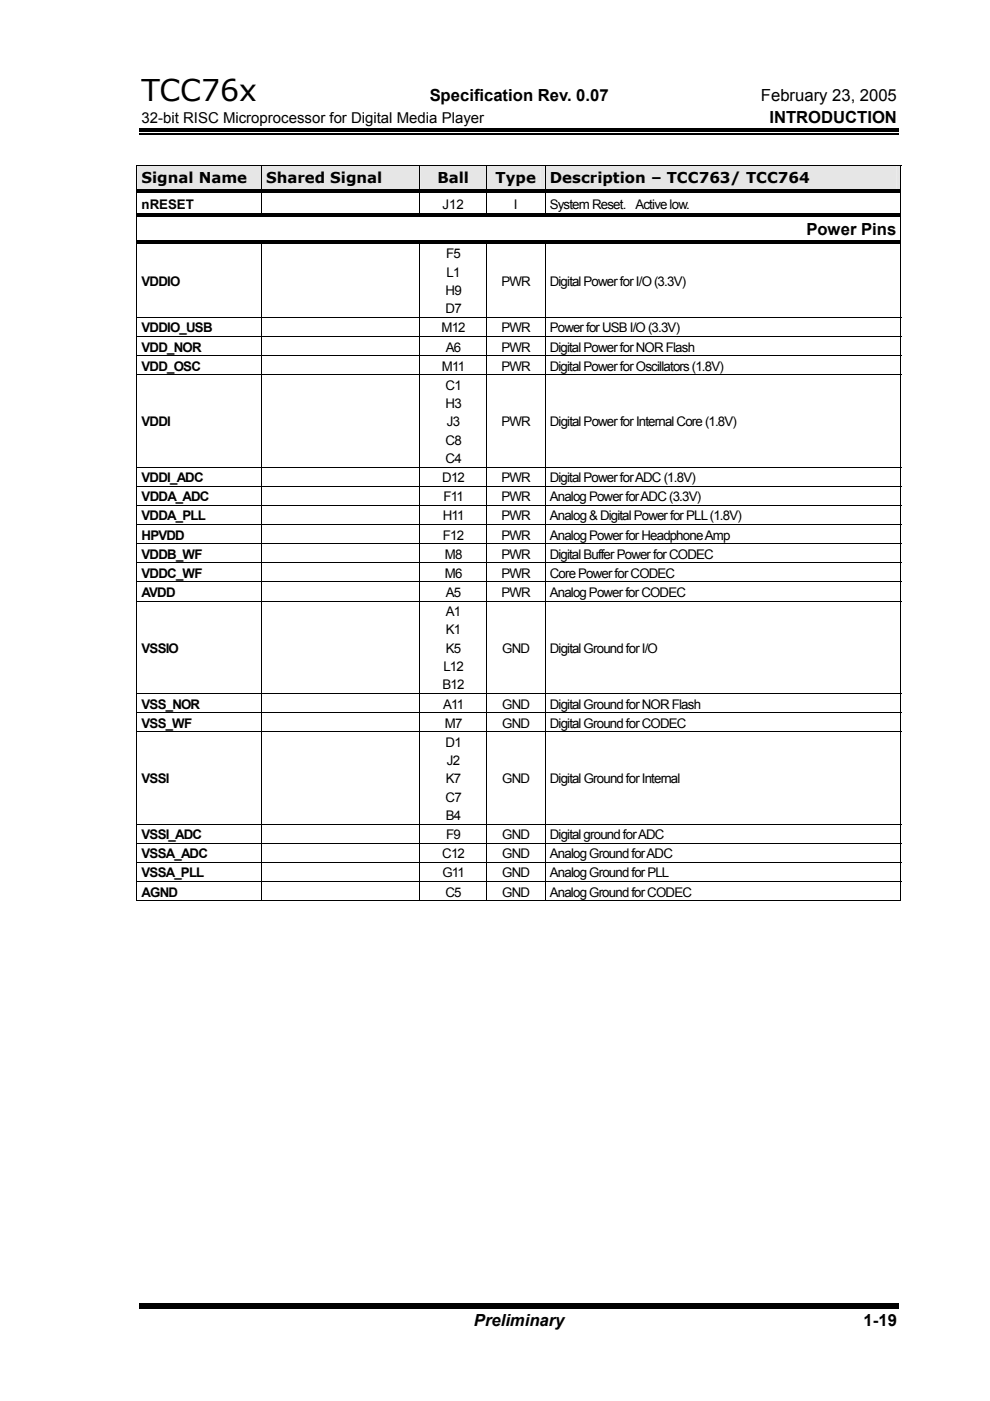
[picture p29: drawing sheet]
<svg xmlns="http://www.w3.org/2000/svg" width="210mm" height="297mm" viewBox="0 0 210 297" stroke-linecap="round" stroke-linejoin="round" font-family="sans-serif">
<defs><g id="words">
<text font-size="6.3" x="30" y="21.4">TCC76x</text>
<g font-size="3.5">
<text x="91.1" y="21.4">Specification Rev. 0.07</text>
<text x="161.3" y="21.4">February 23, 2005</text>
<text x="163.1" y="26.1">INTRODUCTION</text>
<text x="171" y="49.7">Power Pins</text>
<text x="100.5" y="281.2">Preliminary</text>
<text x="183.1" y="281.2">1-19</text>
</g>
<g font-size="3.2">
<text x="30" y="26.1">32-bit RISC Microprocessor for Digital Media Player</text>
<text x="30" y="38.9">Signal Name</text>
<text x="56.4" y="38.9">Shared Signal</text>
<text x="92.8" y="38.9">Ball</text>
<text x="105.1" y="38.9">Type</text>
<text x="116.6" y="38.9">Description – TCC763/ TCC764</text>
</g>
<g font-size="2.8">
<text x="30" y="44.3">nRESET</text>
<text x="93.8" y="44.3">J12</text>
<text x="109" y="44.3">I</text>
<text x="116.6" y="44.3">System Reset. Active low.</text>
<text x="94.6" y="54.8">F5</text>
<text x="94.7" y="58.7">L1</text>
<text x="30" y="60.6">VDDIO</text>
<text x="94.5" y="62.6">H9</text>
<text x="106.3" y="60.6">PWR</text>
<text x="116.6" y="60.6">Digital Power for I/O (3.3V)</text>
<text x="30" y="70.5">VDDIO_USB</text>
<text x="93.6" y="70.5">M12</text>
<text x="94.5" y="66.4">D7</text>
<text x="106.3" y="70.5">PWR</text>
<text x="116.5" y="70.5">Power for USB I/O (3.3V)</text>
<text x="30" y="74.5">VDD_NOR</text>
<text x="94.5" y="74.5">A6</text>
<text x="106.3" y="74.5">PWR</text>
<text x="116.5" y="74.5">Digital Power for NOR Flash</text>
<text x="30" y="78.6">VDD_OSC</text>
<text x="93.7" y="78.6">M11</text>
<text x="94.5" y="82.7">C1</text>
<text x="106.3" y="78.6">PWR</text>
<text x="116.5" y="78.6">Digital Power for Oscillators (1.8V)</text>
<text x="94.5" y="86.5">H3</text>
<text x="30" y="90.4">VDDI</text>
<text x="94.5" y="94.3">C8</text>
<text x="94.8" y="90.4">J3</text>
<text x="106.3" y="90.4">PWR</text>
<text x="116.6" y="90.4">Digital Power for Internal Core (1.8V)</text>
<text x="94.5" y="98.2">C4</text>
<text x="30" y="102.2">VDDI_ADC</text>
<text x="30" y="106.3">VDDA_ADC</text>
<text x="93.8" y="102.2">D12</text>
<text x="94" y="106.3">F11</text>
<text x="106.3" y="102.2">PWR</text>
<text x="106.3" y="106.3">PWR</text>
<text x="116.5" y="102.2">Digital Power for ADC (1.8V)</text>
<text x="116.6" y="106.3">Analog Power for ADC (3.3V)</text>
<text x="30" y="110.3">VDDA_PLL</text>
<text x="93.9" y="110.3">H11</text>
<text x="106.3" y="110.3">PWR</text>
<text x="116.6" y="110.3">Analog &amp; Digital Power for PLL (1.8V)</text>
<text x="30" y="114.4">HPVDD</text>
<text x="30" y="118.5">VDDB_WF</text>
<text x="93.9" y="114.4">F12</text>
<text x="94.3" y="118.5">M8</text>
<text x="106.3" y="118.5">PWR</text>
<text x="106.3" y="114.4">PWR</text>
<text x="116.5" y="118.5">Digital Buffer Power for CODEC</text>
<text x="116.6" y="114.4">Analog Power for Headphone Amp</text>
<text x="30" y="122.5">VDDC_WF</text>
<text x="94.3" y="122.5">M6</text>
<text x="106.3" y="122.5">PWR</text>
<text x="116.5" y="122.5">Core Power for CODEC</text>
<text x="30" y="126.6">AVDD</text>
<text x="94.5" y="130.6">A1</text>
<text x="94.5" y="126.6">A5</text>
<text x="106.3" y="126.6">PWR</text>
<text x="116.5" y="126.6">Analog Power for CODEC</text>
<text x="94.5" y="134.5">K1</text>
<text x="30" y="138.4">VSSIO</text>
<text x="94" y="142.3">L12</text>
<text x="94.5" y="138.4">K5</text>
<text x="106.5" y="138.4">GND</text>
<text x="116.6" y="138.4">Digital Ground for I/O</text>
<text x="93.8" y="146.2">B12</text>
<text x="30" y="150.2">VSS_NOR</text>
<text x="30" y="154.3">VSS_WF</text>
<text x="93.9" y="150.2">A11</text>
<text x="94.3" y="154.3">M7</text>
<text x="106.5" y="150.2">GND</text>
<text x="106.5" y="154.3">GND</text>
<text x="116.6" y="150.2">Digital Ground for NOR Flash</text>
<text x="116.6" y="154.3">Digital Ground for CODEC</text>
<text x="94.5" y="158.3">D1</text>
<text x="30" y="166.1">VSSI</text>
<text x="94.5" y="166.1">K7</text>
<text x="94.8" y="162.2">J2</text>
<text x="106.5" y="166.1">GND</text>
<text x="116.6" y="166.1">Digital Ground for Internal</text>
<text x="94.5" y="170">C7</text>
<text x="94.5" y="173.8">B4</text>
<text x="30" y="177.9">VSSI_ADC</text>
<text x="94.6" y="177.9">F9</text>
<text x="106.5" y="177.9">GND</text>
<text x="116.6" y="177.9">Digital ground for ADC</text>
<text x="30" y="182">VSSA_ADC</text>
<text x="93.8" y="182">C12</text>
<text x="106.5" y="182">GND</text>
<text x="116.6" y="182">Analog Ground for ADC</text>
<text x="30" y="186">VSSA_PLL</text>
<text x="30" y="190.1">AGND</text>
<text x="93.8" y="186">G11</text>
<text x="94.5" y="190.1">C5</text>
<text x="106.5" y="190.1">GND</text>
<text x="106.5" y="186">GND</text>
<text x="116.6" y="190.1">Analog Ground for CODEC</text>
<text x="116.6" y="186">Analog Ground for PLL</text>
</g>
</g></defs>
<path d="M29.5 28.3h161M29.5 276.4h161" fill="none" stroke="#000" stroke-width=".25"/>
<path d="M29.5 27.2h161v.8h-161zM29.5 276.8h161v.8h-161z" fill="#000"/>
<g fill="#e6e6e6">
<path d="M30 35.2h24.4v4.9h-24.4z"/>
<path d="M29.1 35.2h26.2v4.9h-26.2z"/>
<path d="M56.4 35.2h31.6v4.9h-31.6z"/>
<path d="M55.5 35.2h33.4v4.9h-33.4z"/>
<path d="M90 35.2h12.2v4.9h-12.2z"/>
<path d="M89.1 35.2h14v4.9h-14z"/>
<path d="M104.2 35.2h10.3v4.9h-10.3z"/>
<path d="M103.3 35.2h12.2v4.9h-12.2z"/>
<path d="M116.6 35.2h73.4v4.9h-73.4z"/>
<path d="M115.7 35.2h75.2v4.9h-75.2z"/>
</g>
<g fill="#000">
<path d="M28.9 35h.2v.2h-.2zM190.9 35h.2v.2h-.2zM28.9 40.1h.2v.8h-.2zM28.9 45.1h.2v.9h-.2zM28.9 50.9h.2v.8h-.2zM55.3 45.1h.7v.3h-.7zM55.3 45.7h.7v.2h-.7zM55.3 50.9h.7v.2h-.7zM55.3 51.4h.7v.2h-.7zM55.3 40.9h.2zM55.3 40.1h.8v.3h-.8zM55.3 40.6h.8v.3h-.8z"/>
<path d="M55.3 45.1h.8v.3h-.8zM55.3 45.7h.8v.2h-.8zM55.3 51.6l.2 .1zM55.3 50.9h.8v.2h-.8zM55.3 51.4h.8v.2h-.8zM88.9 45.1h.8v.3h-.8zM88.9 45.7h.8v.2h-.8zM88.9 50.9h.8v.2h-.8zM88.9 51.4h.8v.2h-.8zM88.9 40.9h.2zM88.9 40.1h.8v.3h-.8zM88.9 40.6h.8v.3h-.8z"/>
<path d="M88.9 51.6l.2 .1zM103.1 45.1h.7v.3h-.7zM103.1 45.7h.7v.2h-.7zM103.1 50.9h.7v.2h-.7zM103.1 51.4h.7v.2h-.7zM103.1 40.9h.2zM103.1 40.1h.8v.3h-.8zM103.1 40.6h.8v.3h-.8zM103.1 45.1h.8v.3h-.8zM103.1 45.7h.8v.2h-.8zM103.1 51.6l.2 .1zM103.1 50.9h.8v.2h-.8z"/>
<path d="M103.1 51.4h.8v.2h-.8zM115.4 45.1h.8v.3h-.8zM115.4 45.7h.8v.2h-.8zM115.4 50.9h.8v.2h-.8zM115.4 51.4h.8v.2h-.8zM115.5 40.9h.2zM115.5 40.1h.7v.3h-.7zM115.5 40.6h.7v.3h-.7zM115.5 45.1h.7v.3h-.7zM115.5 45.7h.7v.2h-.7zM115.5 51.6l.2 .1zM115.5 50.9h.7v.2h-.7z"/>
<path d="M115.5 51.4h.7v.2h-.7zM190.9 40.1h.2v.8h-.2zM190.9 45.1h.2v.9h-.2zM190.9 50.9h.2v.8h-.2zM190.9 190.9h.2v.1h-.2z"/>
</g>
<g fill="none" stroke="#000" stroke-width=".21">
<path d="M28.9 35.1h162.2M29 35.2v4.9M55.4 35.2v4.9M89 35.2v4.9M103.2 35.2v4.9M115.6 35.2v4.9M191 35.2v4.9M29 40.9v4.2M29 46v4.9M29 51.7v15.5M55.4 40.9v4.2M55.4 51.7v15.5"/>
<path d="M89 40.9v4.2M89 51.7v15.5M103.2 40.9v4.2M103.2 51.7v15.5M115.6 40.9v4.2M115.6 51.7v15.5M191 40.9v4.2M191 46v4.9M191 51.7v15.5M28.9 67.3h162.2M28.9 71.4h162.2M28.9 75.4h162.2"/>
<path d="M28.9 79.5h162.2M29 67.4v3.9M29 71.4v3.9M29 75.5v3.9M29 79.5v19.5M55.4 67.4v3.9M55.4 71.4v3.9M55.4 75.5v3.9M55.4 79.5v19.5M89 67.4v3.9M89 71.4v3.9M89 75.5v3.9"/>
<path d="M89 79.5v19.5M103.2 67.4v3.9M103.2 71.4v3.9M103.2 75.5v3.9M103.2 79.5v19.5M115.6 67.4v3.9M115.6 71.4v3.9M115.6 75.5v3.9M115.6 79.5v19.5M191 67.4v3.9M191 71.4v3.9M191 75.5v3.9"/>
<path d="M191 79.5v19.5M28.9 99h162.2M29 99.1v3.9M55.4 99.1v3.9M89 99.1v3.9M103.2 99.1v3.9M115.6 99.1v3.9M191 99.1v3.9M28.9 103.1h162.2M28.9 107.1h162.2M28.9 111.2h162.2M28.9 115.3h162.2"/>
<path d="M28.9 119.3h162.2M29 103.2v3.9M29 107.2v3.9M29 111.3v3.9M29 115.4v3.8M29 119.4v3.9M55.4 103.2v3.9M55.4 107.2v3.9M55.4 111.3v3.9M55.4 115.4v3.8M55.4 119.4v3.9M89 103.2v3.9"/>
<path d="M89 107.2v3.9M89 111.3v3.9M89 115.4v3.8M89 119.4v3.9M103.2 103.2v3.9M103.2 107.2v3.9M103.2 111.3v3.9M103.2 115.4v3.8M103.2 119.4v3.9M115.6 103.2v3.9M115.6 107.2v3.9M115.6 111.3v3.9"/>
<path d="M115.6 115.4v3.8M115.6 119.4v3.9M191 103.2v3.9M191 107.2v3.9M191 111.3v3.9M191 115.4v3.8M191 119.4v3.9M28.9 123.4h162.2M28.9 127.4h162.2M29 123.5v3.9M29 127.5v19.4M55.4 123.5v3.9"/>
<path d="M55.4 127.5v19.4M89 123.5v3.9M89 127.5v19.4M103.2 123.5v3.9M103.2 127.5v19.4M115.6 123.5v3.9M115.6 127.5v19.4M191 123.5v3.9M191 127.5v19.4M28.9 147h162.2M28.9 151.1h162.2M28.9 155.1h162.2"/>
<path d="M29 147.1v3.9M29 151.2v3.8M29 155.2v19.4M55.4 147.1v3.9M55.4 151.2v3.8M55.4 155.2v19.4M89 147.1v3.9M89 151.2v3.8M89 155.2v19.4M103.2 147.1v3.9M103.2 151.2v3.8M103.2 155.2v19.4"/>
<path d="M115.6 147.1v3.9M115.6 151.2v3.8M115.6 155.2v19.4M191 147.1v3.9M191 151.2v3.8M191 155.2v19.4M28.9 174.7h162.2M28.9 178.8h162.2M29 174.8v3.9M29 178.9v3.8M55.4 174.8v3.9M55.4 178.9v3.8"/>
<path d="M89 174.8v3.9M89 178.9v3.8M103.2 174.8v3.9M103.2 178.9v3.8M115.6 174.8v3.9M115.6 178.9v3.8M191 174.8v3.9M191 178.9v3.8M28.9 182.8h162.2M28.9 186.9h162.2M28.9 190.9h26.4M29 182.9v3.9"/>
<path d="M29 187v4M55.4 182.9v3.9M55.4 187v4M55.5 190.9h33.4M89 182.9v3.9M89 187v4M89.1 190.9h14M103.2 182.9v3.9M103.2 187v4M103.3 190.9h12.2M115.6 182.9v3.9M115.6 187v4"/>
<path d="M115.7 190.9h75.2M191 182.9v3.9M191 187v4"/>
</g>
<g fill="none" stroke="#000" stroke-width=".25">
<path d="M29.1 40.3h26.2M29.1 40.8h26.2M29.1 45.3h26.2M29.1 45.8h26.2M29.1 51h26.2M29.1 51.5h26.2M56.1 40.3h32.8M56.1 40.8h32.8M56.1 45.3h32.8M56.1 45.8h32.8M56.1 51h32.8M56.1 51.5h32.8"/>
<path d="M89.7 40.3h13.4M89.7 40.8h13.4M89.7 45.3h13.4M89.7 45.8h13.4M89.7 51h13.4M89.7 51.5h13.4M103.9 40.3h11.6M103.9 40.8h11.6M103.9 45.3h11.5M103.9 45.8h11.5M103.9 51h11.5M103.9 51.5h11.5"/>
<path d="M116.2 40.3h74.7M116.2 40.8h74.7M116.2 45.3h74.7M116.2 45.8h74.7M116.2 51h74.7M116.2 51.5h74.7"/>
</g>
<use href="#words"/>
</svg>
